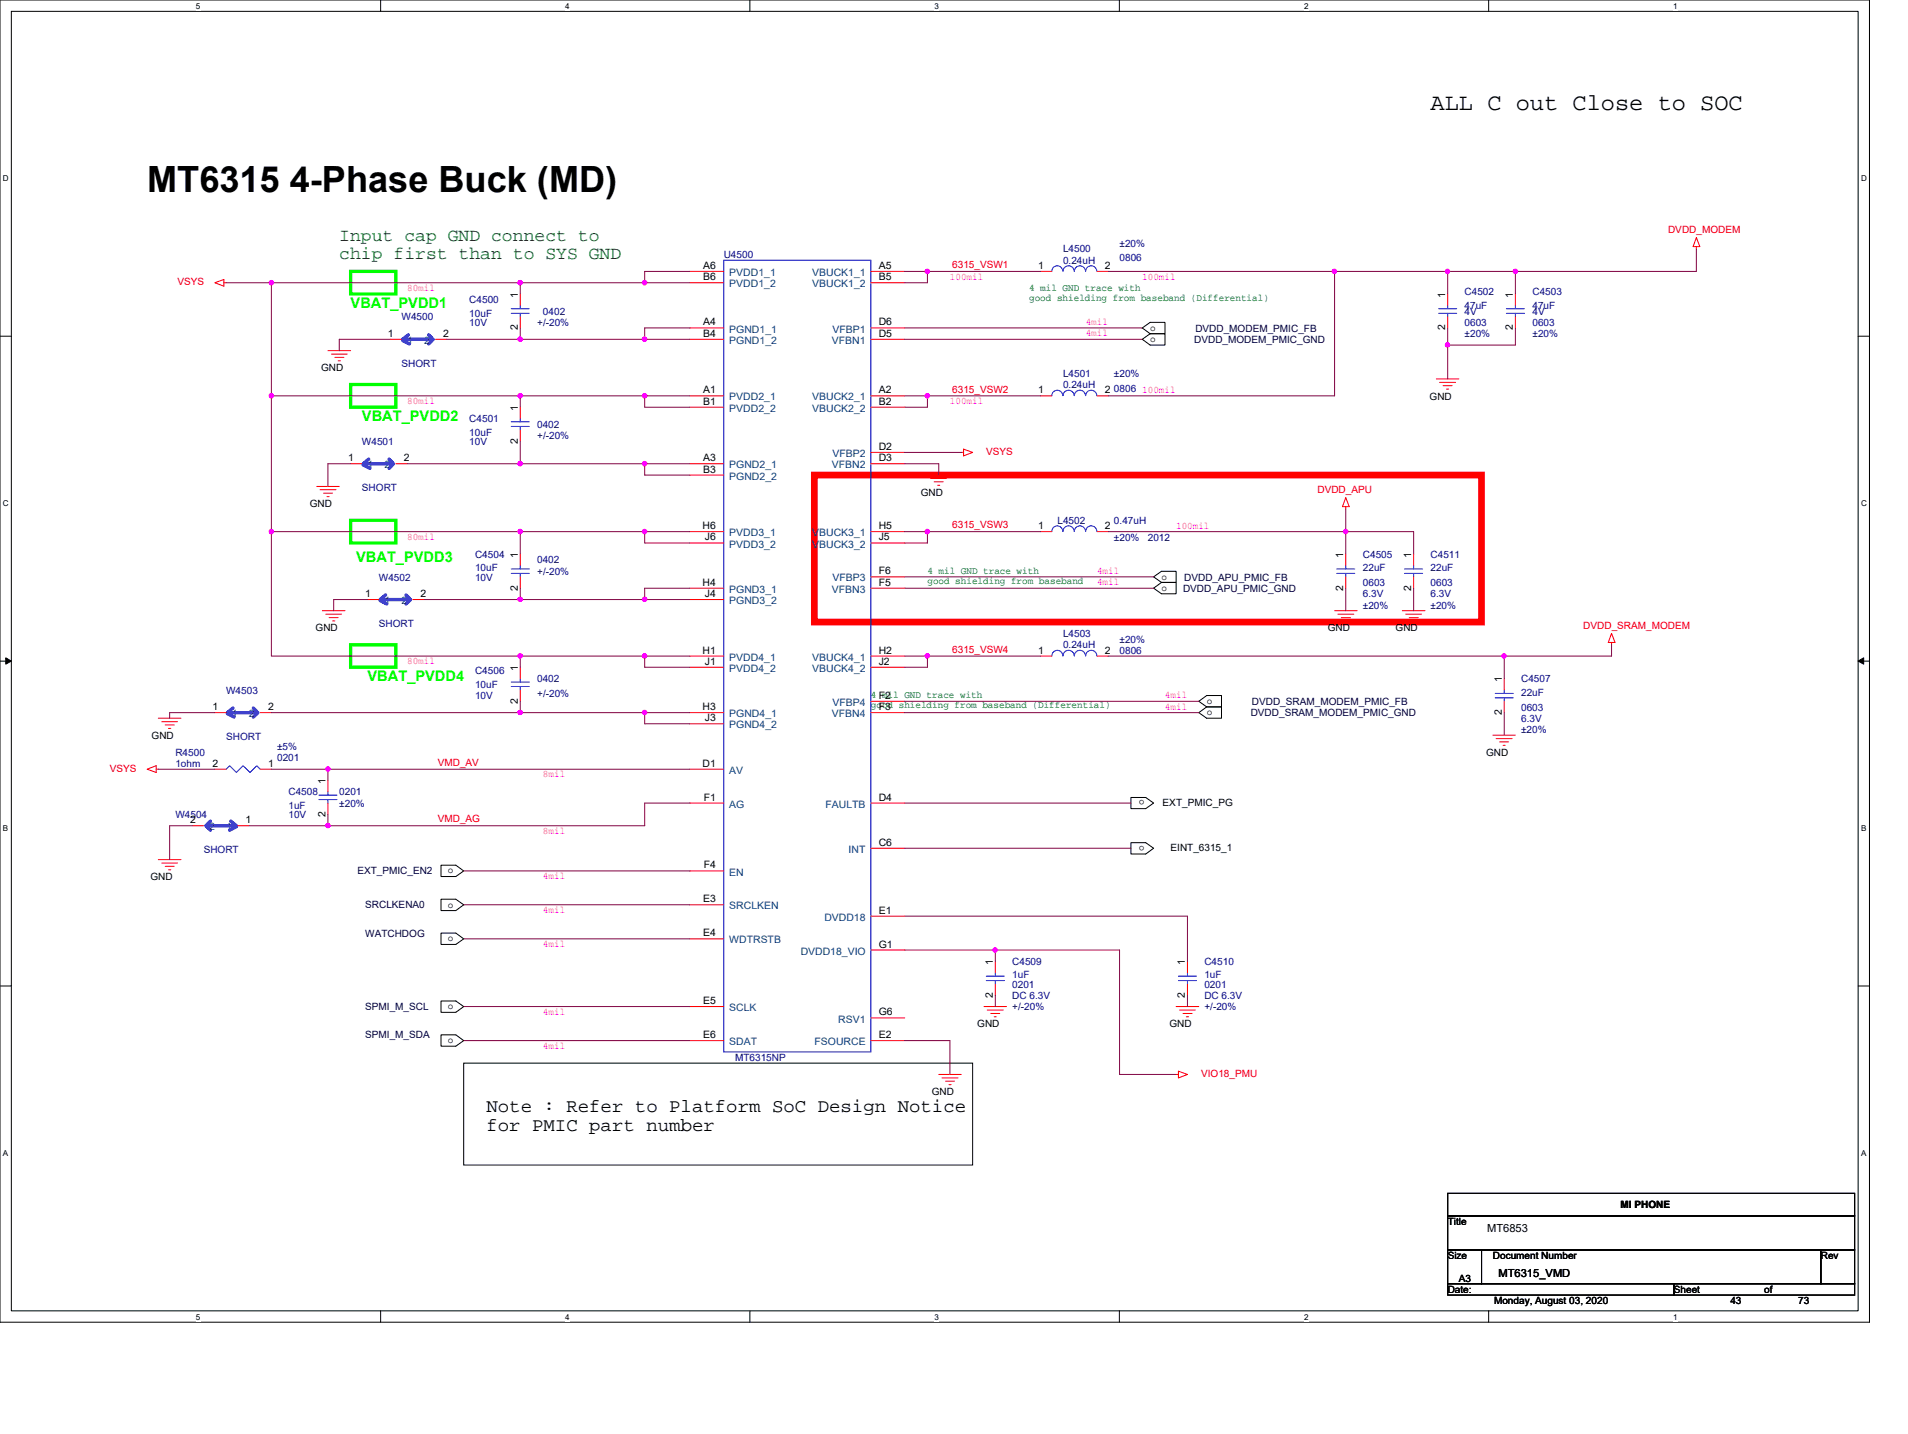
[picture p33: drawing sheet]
<svg xmlns="http://www.w3.org/2000/svg" width="210mm" height="158mm" viewBox="0 0 210 158" stroke-linecap="round" stroke-linejoin="round" font-family="sans-serif">
<defs><g id="words">
<text font-size="4" x="16.2" y="21.1">MT6315 4-Phase Buck (MD)</text>
<text font-size="2.6" x="157.4" y="12.1">ALL C out Close to SOC</text>
<g font-size="2.1">
<text x="53.5" y="122.4">Note : Refer to Platform SoC Design Notice</text>
<text x="53.5" y="124.5">for PMIC part number</text>
</g>
<g font-size="2" fill="#008000">
<text x="37.3" y="26.5">Input cap GND connect to</text>
<text x="37.3" y="28.5">chip first than to SYS GND</text>
</g>
<g font-size="1.6" fill="#0f0">
<text x="38.6" y="33.8">VBAT_PVDD1</text>
<text x="39.8" y="46.3">VBAT_PVDD2</text>
<text x="39.2" y="61.8">VBAT_PVDD3</text>
<text x="40.4" y="74.9">VBAT_PVDD4</text>
</g>
<g font-size="1.2">
<text x="163.7" y="135.6">MT6853</text>
<text x="164.9" y="140.5">MT6315_VMD</text>
</g>
<g font-size="1.1">
<text x="77.4" y="29.6">A6</text>
<text x="96.7" y="29.6">A5</text>
<text x="114.3" y="29.6">1</text>
<text x="121.6" y="29.6">2</text>
<text x="57" y="32.7" transform="rotate(-90 57 32.7)">1</text>
<text x="77.4" y="30.8">B6</text>
<text x="77.4" y="35.8">A4</text>
<text x="96.7" y="35.8">D6</text>
<text x="96.7" y="30.8">B5</text>
<text x="159" y="32.7" transform="rotate(-90 159 32.7)">1</text>
<text x="166.5" y="32.7" transform="rotate(-90 166.5 32.7)">1</text>
<text x="35.3" y="40.9">GND</text>
<text x="42.7" y="37.1">1</text>
<text x="48.8" y="37.1">2</text>
<text x="57" y="36.4" transform="rotate(-90 57 36.4)">2</text>
<text x="77.4" y="37.1">B4</text>
<text x="96.7" y="37.1">D5</text>
<text x="126.6" y="36.4">o</text>
<text x="126.6" y="37.6">o</text>
<text x="159" y="36.4" transform="rotate(-90 159 36.4)">2</text>
<text x="166.5" y="36.4" transform="rotate(-90 166.5 36.4)">2</text>
<text x="57" y="45.2" transform="rotate(-90 57 45.2)">1</text>
<text x="77.4" y="43.3">A1</text>
<text x="77.4" y="44.5">B1</text>
<text x="96.7" y="43.3">A2</text>
<text x="96.7" y="44.5">B2</text>
<text x="114.3" y="43.3">1</text>
<text x="121.6" y="43.3">2</text>
<text x="157.3" y="44">GND</text>
<text x="38.3" y="50.8">1</text>
<text x="44.4" y="50.8">2</text>
<text x="57" y="48.8" transform="rotate(-90 57 48.8)">2</text>
<text x="77.4" y="50.8">A3</text>
<text x="77.4" y="52">B3</text>
<text x="96.7" y="49.5">D2</text>
<text x="96.7" y="50.8">D3</text>
<text x="34.1" y="55.8">GND</text>
<text x="77.3" y="58.2">H6</text>
<text x="77.6" y="59.5">J6</text>
<text x="96.7" y="58.2">H5</text>
<text x="96.7" y="59.5">J5</text>
<text x="101.3" y="54.5">GND</text>
<text x="114.3" y="58.2">1</text>
<text x="121.6" y="58.2">2</text>
<text x="40.2" y="65.7">1</text>
<text x="46.3" y="65.7">2</text>
<text x="57" y="65" transform="rotate(-90 57 65)">2</text>
<text x="57" y="61.4" transform="rotate(-90 57 61.4)">1</text>
<text x="77.3" y="64.5">H4</text>
<text x="77.6" y="65.7">J4</text>
<text x="96.7" y="63.2">F6</text>
<text x="96.7" y="64.5">F5</text>
<text x="127.8" y="63.8">o</text>
<text x="127.8" y="65">o</text>
<text x="147.8" y="65" transform="rotate(-90 147.8 65)">2</text>
<text x="147.8" y="61.4" transform="rotate(-90 147.8 61.4)">1</text>
<text x="155.3" y="65" transform="rotate(-90 155.3 65)">2</text>
<text x="155.3" y="61.4" transform="rotate(-90 155.3 61.4)">1</text>
<text x="34.7" y="69.5">GND</text>
<text x="77.3" y="71.9">H1</text>
<text x="96.7" y="71.9">H2</text>
<text x="114.3" y="71.9">1</text>
<text x="121.6" y="71.9">2</text>
<text x="146.1" y="69.5">GND</text>
<text x="153.6" y="69.5">GND</text>
<text x="57" y="77.4" transform="rotate(-90 57 77.4)">2</text>
<text x="57" y="73.8" transform="rotate(-90 57 73.8)">1</text>
<text x="77.6" y="73.2">J1</text>
<text x="96.7" y="76.9">F2</text>
<text x="96.7" y="73.2">J2</text>
<text x="132.8" y="77.4">o</text>
<text x="165.3" y="75.1" transform="rotate(-90 165.3 75.1)">1</text>
<text x="16.7" y="81.3">GND</text>
<text x="23.4" y="78.1">1</text>
<text x="29.5" y="78.1">2</text>
<text x="77.3" y="78.1">H3</text>
<text x="77.6" y="79.4">J3</text>
<text x="96.7" y="78.1">F3</text>
<text x="132.8" y="78.7">o</text>
<text x="163.6" y="83.2">GND</text>
<text x="165.3" y="78.7" transform="rotate(-90 165.3 78.7)">2</text>
<text x="23.4" y="84.4">2</text>
<text x="29.5" y="84.4">1</text>
<text x="35.8" y="89.9" transform="rotate(-90 35.8 89.9)">2</text>
<text x="35.8" y="86.3" transform="rotate(-90 35.8 86.3)">1</text>
<text x="77.3" y="84.4">D1</text>
<text x="77.4" y="88.1">F1</text>
<text x="96.7" y="88.1">D4</text>
<text x="126" y="88.1" transform="rotate(-180 126 88.1)">o</text>
<text x="128" y="88.6">EXT_PMIC_PG</text>
<text x="20.9" y="90.6">2</text>
<text x="27" y="90.6">1</text>
<text x="77.4" y="95.6">F4</text>
<text x="96.7" y="93.1">C6</text>
<text x="126" y="93.1" transform="rotate(-180 126 93.1)">o</text>
<text x="128.8" y="93.6">EINT_6315_1</text>
<text x="16.6" y="96.9">GND</text>
<text x="49.3" y="96.1">o</text>
<text x="49.3" y="99.9">o</text>
<text x="77.4" y="99.3">E3</text>
<text x="96.7" y="100.5">E1</text>
<text x="49.3" y="103.6">o</text>
<text x="77.4" y="103">E4</text>
<text x="96.7" y="104.3">G1</text>
<text x="109.3" y="106.2" transform="rotate(-90 109.3 106.2)">1</text>
<text x="130.4" y="106.2" transform="rotate(-90 130.4 106.2)">1</text>
<text x="49.3" y="111.1">o</text>
<text x="77.4" y="110.5">E5</text>
<text x="96.7" y="111.7">G6</text>
<text x="107.5" y="113">GND</text>
<text x="109.3" y="109.8" transform="rotate(-90 109.3 109.8)">2</text>
<text x="128.7" y="113">GND</text>
<text x="130.4" y="109.8" transform="rotate(-90 130.4 109.8)">2</text>
<text x="49.3" y="114.8">o</text>
<text x="77.4" y="114.2">E6</text>
<text x="96.7" y="114.2">E2</text>
<text x="102.6" y="120.5">GND</text>
<text x="159.3" y="134.8">Title</text>
<text x="178.4" y="133">MI PHONE</text>
<text x="159.3" y="138.6">Size</text>
<text x="159.3" y="142.3">Date:</text>
<text x="160.5" y="141">A3</text>
<text x="164.3" y="138.6">Document Number</text>
<text x="164.4" y="143.5">Monday, August 03, 2020</text>
<text x="184.2" y="142.3">Sheet</text>
<text x="190.4" y="143.5">43</text>
<text x="194.2" y="142.3">of</text>
<text x="197.9" y="143.5">73</text>
<text x="200.4" y="138.6">Rev</text>
</g>
<g font-size="1.1" fill="#000080">
<text x="79.7" y="28.4">U4500</text>
<text x="117" y="27.8">L4500</text>
<text x="117" y="29">0.24uH</text>
<text x="123.2" y="27.2">±20%</text>
<text x="123.2" y="28.8">0806</text>
<text x="44.2" y="35.2">W4500</text>
<text x="51.6" y="33.4">C4500</text>
<text x="51.6" y="34.9">10uF</text>
<text x="51.6" y="35.9">10V</text>
<text x="59.1" y="35.9">+/-20%</text>
<text x="59.8" y="34.6">0402</text>
<text x="161.2" y="32.5">C4502</text>
<text x="161.2" y="34">47uF</text>
<text x="161.2" y="35.9">0603</text>
<text x="161.2" y="34.6">4V</text>
<text x="168.7" y="32.5">C4503</text>
<text x="168.7" y="34">47uF</text>
<text x="168.7" y="35.9">0603</text>
<text x="168.7" y="34.6">4V</text>
<text x="44.2" y="40.3">SHORT</text>
<text x="117" y="41.5">L4501</text>
<text x="122.6" y="41.5">±20%</text>
<text x="161.2" y="37.1">±20%</text>
<text x="168.7" y="37.1">±20%</text>
<text x="51.6" y="46.4">C4501</text>
<text x="51.6" y="47.9">10uF</text>
<text x="59.1" y="47.1">0402</text>
<text x="117" y="42.7">0.24uH</text>
<text x="122.6" y="43.1">0806</text>
<text x="39.8" y="48.9">W4501</text>
<text x="51.6" y="48.9">10V</text>
<text x="59.1" y="48.3">+/-20%</text>
<text x="39.8" y="54">SHORT</text>
<text x="116.4" y="57.7">L4502</text>
<text x="122.6" y="57.7">0.47uH</text>
<text x="122.6" y="59.5">±20%</text>
<text x="126.3" y="59.5">2012</text>
<text x="41.7" y="63.9">W4502</text>
<text x="52.3" y="61.4">C4504</text>
<text x="52.3" y="62.9">10uF</text>
<text x="52.3" y="63.9">10V</text>
<text x="59.1" y="62">0402</text>
<text x="59.1" y="63.2">+/-20%</text>
<text x="150" y="61.4">C4505</text>
<text x="150" y="62.9">22uF</text>
<text x="150" y="64.5">0603</text>
<text x="150" y="65.7">6.3V</text>
<text x="157.4" y="61.4">C4511</text>
<text x="157.4" y="62.9">22uF</text>
<text x="157.4" y="64.5">0603</text>
<text x="157.4" y="65.7">6.3V</text>
<text x="41.7" y="69">SHORT</text>
<text x="117" y="70.1">L4503</text>
<text x="117" y="71.3">0.24uH</text>
<text x="123.2" y="70.7">±20%</text>
<text x="123.2" y="72">0806</text>
<text x="150" y="67">±20%</text>
<text x="157.4" y="67">±20%</text>
<text x="24.9" y="76.3">W4503</text>
<text x="52.3" y="74.2">C4506</text>
<text x="52.3" y="75.7">10uF</text>
<text x="52.3" y="76.9">10V</text>
<text x="59.1" y="75.1">0402</text>
<text x="59.1" y="76.7">+/-20%</text>
<text x="167.4" y="75.1">C4507</text>
<text x="167.4" y="76.6">22uF</text>
<text x="19.3" y="83.2">R4500</text>
<text x="24.9" y="81.4">SHORT</text>
<text x="30.5" y="82.5">±5%</text>
<text x="30.5" y="83.8">0201</text>
<text x="167.4" y="78.2">0603</text>
<text x="167.4" y="79.4">6.3V</text>
<text x="167.4" y="80.7">±20%</text>
<text x="19.3" y="84.4">1ohm</text>
<text x="31.7" y="87.5">C4508</text>
<text x="31.7" y="89">1uF</text>
<text x="37.3" y="87.5">0201</text>
<text x="37.3" y="88.8">±20%</text>
<text x="19.3" y="90">W4504</text>
<text x="22.4" y="93.9">SHORT</text>
<text x="31.7" y="90">10V</text>
<text x="111.4" y="106.2">C4509</text>
<text x="111.4" y="107.7">1uF</text>
<text x="132.5" y="106.2">C4510</text>
<text x="132.5" y="107.7">1uF</text>
<text x="111.4" y="108.7">0201</text>
<text x="111.4" y="109.9">DC 6.3V</text>
<text x="111.4" y="111.2">+/-20%</text>
<text x="132.5" y="108.7">0201</text>
<text x="132.5" y="109.9">DC 6.3V</text>
<text x="132.5" y="111.2">+/-20%</text>
<text x="80.9" y="116.8">MT6315NP</text>
</g>
<g font-size="1.1" fill="#f00">
<text x="104.8" y="29.5">6315_VSW1</text>
<text x="183.6" y="25.7">DVDD_MODEM</text>
<text x="19.5" y="31.4">VSYS</text>
<text x="104.8" y="43.2">6315_VSW2</text>
<text x="108.5" y="50.1">VSYS</text>
<text x="104.8" y="58.1">6315_VSW3</text>
<text x="145" y="54.3">DVDD_APU</text>
<text x="104.8" y="71.8">6315_VSW4</text>
<text x="174.2" y="69.2">DVDD_SRAM_MODEM</text>
<text x="12.1" y="84.9">VSYS</text>
<text x="48.2" y="84.3">VMD_AV</text>
<text x="48.2" y="90.5">VMD_AG</text>
<text x="132.2" y="118.5">VIO18_PMU</text>
</g>
<g font-size="1.1" fill="#f0f">
<text x="44.8" y="32">80mil</text>
<text x="104.5" y="30.8">100mil</text>
<text x="119.5" y="35.8">4mil</text>
<text x="125.7" y="30.8">100mil</text>
<text x="119.5" y="37">4mil</text>
<text x="44.8" y="44.5">80mil</text>
<text x="104.5" y="44.5">100mil</text>
<text x="125.7" y="43.2">100mil</text>
<text x="44.8" y="59.4">80mil</text>
<text x="129.4" y="58.2">100mil</text>
<text x="120.7" y="63.1">4mil</text>
<text x="120.7" y="64.4">4mil</text>
<text x="44.8" y="73.1">80mil</text>
<text x="128.2" y="76.8">4mil</text>
<text x="128.2" y="78.1">4mil</text>
<text x="59.8" y="85.6">8mil</text>
<text x="59.8" y="91.8">8mil</text>
<text x="59.8" y="96.8">4mil</text>
<text x="59.8" y="100.5">4mil</text>
<text x="59.8" y="104.2">4mil</text>
<text x="59.8" y="111.7">4mil</text>
<text x="59.8" y="115.4">4mil</text>
</g>
<g font-size="1.1" fill="#004080">
<text x="80.3" y="31.6">PVDD1_2</text>
<text x="80.3" y="30.4">PVDD1_1</text>
<text x="89.4" y="30.4">VBUCK1_1</text>
<text x="89.4" y="31.6">VBUCK1_2</text>
<text x="44.8" y="37.8">1</text>
<text x="46.7" y="37.8">2</text>
<text x="80.3" y="37.8">PGND1_2</text>
<text x="80.3" y="36.6">PGND1_1</text>
<text x="91.5" y="37.8">VFBN1</text>
<text x="91.6" y="36.6">VFBP1</text>
<text x="80.3" y="44.1">PVDD2_1</text>
<text x="80.3" y="45.3">PVDD2_2</text>
<text x="89.4" y="44.1">VBUCK2_1</text>
<text x="89.4" y="45.3">VBUCK2_2</text>
<text x="40.4" y="51.5">1</text>
<text x="42.3" y="51.5">2</text>
<text x="80.3" y="51.5">PGND2_1</text>
<text x="80.3" y="52.8">PGND2_2</text>
<text x="91.5" y="51.5">VFBN2</text>
<text x="91.6" y="50.3">VFBP2</text>
<text x="80.3" y="59">PVDD3_1</text>
<text x="89.4" y="59">VBUCK3_1</text>
<text x="80.3" y="65.2">PGND3_1</text>
<text x="80.3" y="60.3">PVDD3_2</text>
<text x="89.4" y="60.3">VBUCK3_2</text>
<text x="91.5" y="65.2">VFBN3</text>
<text x="91.6" y="64">VFBP3</text>
<text x="42.3" y="66.5">1</text>
<text x="44.2" y="66.5">2</text>
<text x="80.3" y="66.5">PGND3_2</text>
<text x="80.3" y="72.7">PVDD4_1</text>
<text x="80.3" y="73.9">PVDD4_2</text>
<text x="89.4" y="72.7">VBUCK4_1</text>
<text x="89.4" y="73.9">VBUCK4_2</text>
<text x="91.6" y="77.7">VFBP4</text>
<text x="25.5" y="78.9">1</text>
<text x="27.4" y="78.9">2</text>
<text x="80.3" y="78.9">PGND4_1</text>
<text x="80.3" y="80.2">PGND4_2</text>
<text x="91.5" y="78.9">VFBN4</text>
<text x="80.3" y="88.9">AG</text>
<text x="80.3" y="85.2">AV</text>
<text x="90.8" y="88.9">FAULTB</text>
<text x="23" y="91.4">2</text>
<text x="24.9" y="91.4">1</text>
<text x="93.4" y="93.9">INT</text>
<text x="80.3" y="96.4">EN</text>
<text x="80.3" y="100.1">SRCLKEN</text>
<text x="90.7" y="101.3">DVDD18</text>
<text x="80.3" y="103.8">WDTRSTB</text>
<text x="88.1" y="105.1">DVDD18_VIO</text>
<text x="80.3" y="111.3">SCLK</text>
<text x="92.2" y="112.5">RSV1</text>
<text x="80.3" y="115">SDAT</text>
<text x="89.6" y="115">FSOURCE</text>
</g>
<g font-size="1.1" fill="#008000">
<text x="113.3" y="32">4 mil GND trace with</text>
<text x="113.3" y="33.1">good shielding from baseband (Differential)</text>
<text x="102.1" y="63.1">4 mil GND trace with</text>
<text x="102.1" y="64.2">good shielding from baseband</text>
<text x="95.8" y="76.8">4 mil GND trace with</text>
<text x="95.8" y="77.9">good shielding from baseband (Differential)</text>
</g>
<g font-size="1.1" fill="#000040">
<text x="131.4" y="37.7">DVDD_MODEM_PMIC_GND</text>
<text x="131.6" y="36.5">DVDD_MODEM_PMIC_FB</text>
<text x="130.2" y="65.1">DVDD_APU_PMIC_GND</text>
<text x="130.3" y="63.9">DVDD_APU_PMIC_FB</text>
<text x="137.8" y="77.6">DVDD_SRAM_MODEM_PMIC_FB</text>
<text x="137.6" y="78.8">DVDD_SRAM_MODEM_PMIC_GND</text>
<text x="39.3" y="96.2">EXT_PMIC_EN2</text>
<text x="40.2" y="100">SRCLKENA0</text>
<text x="40.2" y="103.1">WATCHDOG</text>
<text x="40.2" y="111.2">SPMI_M_SCL</text>
<text x="40.2" y="114.3">SPMI_M_SDA</text>
</g>
<g font-size=".9">
<text x="21.6" y="1">5</text>
<text x="62.2" y="1">4</text>
<text x="102.8" y="1">3</text>
<text x="143.5" y="1">2</text>
<text x="184.1" y="1">1</text>
<text x=".3" y="19.9">D</text>
<text x="204.8" y="19.9">D</text>
<text x=".3" y="55.7">C</text>
<text x="204.8" y="55.7">C</text>
<text x=".3" y="91.4">B</text>
<text x="204.8" y="91.4">B</text>
<text x=".3" y="127.2">A</text>
<text x="204.8" y="127.2">A</text>
<text x="21.6" y="145.2">5</text>
<text x="62.2" y="145.2">4</text>
<text x="102.8" y="145.2">3</text>
<text x="143.5" y="145.2">2</text>
<text x="184.1" y="145.2">1</text>
</g>
</g></defs>
<path d="M0 0h205.7v145.5h-205.7zM1.2 1.2h203.3v143.1h-203.3z" fill="none" stroke="#000" stroke-width=".11"/>
<g fill="#fff">
<path d="M21.6 .1h.5v1h-.5z"/>
<path d="M21.6 144.4h.5v1h-.5z"/>
</g>
<path d="M41.9 0v1.2M41.9 144.3v1.2" fill="none" stroke="#000" stroke-width=".11"/>
<g fill="#fff">
<path d="M62.2 .1h.5v1h-.5z"/>
<path d="M62.2 144.4h.5v1h-.5z"/>
</g>
<path d="M82.5 0v1.2M82.5 144.3v1.2" fill="none" stroke="#000" stroke-width=".11"/>
<g fill="#fff">
<path d="M102.8 .1h.5v1h-.5z"/>
<path d="M102.8 144.4h.5v1h-.5z"/>
</g>
<path d="M123.2 0v1.2M123.2 144.3v1.2" fill="none" stroke="#000" stroke-width=".11"/>
<g fill="#fff">
<path d="M143.5 .1h.5v1h-.5z"/>
<path d="M143.5 144.4h.5v1h-.5z"/>
</g>
<path d="M163.8 0v1.2M163.8 144.3v1.2" fill="none" stroke="#000" stroke-width=".11"/>
<g fill="#fff">
<path d="M184.1 .1h.5v1h-.5z"/>
<path d="M184.1 144.4h.5v1h-.5z"/>
<path d="M.3 19.1h.7v1h-.7z"/>
<path d="M204.8 19.1h.6v1h-.6z"/>
<path d="M.3 54.9h.7v1h-.7z"/>
<path d="M204.8 54.9h.6v1h-.6z"/>
</g>
<path d="M0 37h1.2M204.5 37h1.2" fill="none" stroke="#000" stroke-width=".11"/>
<g fill="#fff">
<path d="M.3 90.6h.6v1h-.6z"/>
<path d="M204.8 90.6h.6v1h-.6z"/>
</g>
<path d="M0 72.7h1.2M204.5 72.7h1.2" fill="none" stroke="#000" stroke-width=".11"/>
<path d="M.6 72.4l.6 .3-.6 .4zM204.5 72.7l.6-.3v.7z" fill="#000" stroke="#000" stroke-width=".11"/>
<g fill="#fff">
<path d="M.3 126.4h.6v1h-.6z"/>
<path d="M204.8 126.4h.6v1h-.6z"/>
</g>
<g fill="none" stroke="#000" stroke-width=".11">
<path d="M125.7 36.1l.9-.6h1.6v1.2h-1.6zM125.7 37.3l.9-.6h1.6v1.3h-1.6zM127 63.5l.8-.6h1.6v1.2h-1.6zM127 64.7l.8-.6h1.6v1.2h-1.6zM131.9 77.2l.9-.7h1.6v1.3h-1.6zM131.9 78.4l.9-.6h1.6v1.2h-1.6zM48.5 95.2h1.7l.8 .6-.8 .7h-1.7zM48.5 99h1.7l.8 .6-.8 .6h-1.7zM124.5 87.8h1.6l.9 .6-.9 .6h-1.6zM124.5 92.7h1.6l.9 .6-.9 .7h-1.6zM0 108.5h1.2M48.5 102.7h1.7l.8 .6-.8 .6h-1.7z"/>
<path d="M48.5 110.2h1.7l.8 .6-.8 .6h-1.7zM48.5 113.9h1.7l.8 .6-.8 .6h-1.7zM51 117h56v11.2h-56zM204.5 108.5h1.2M159.3 137.5h3.7v3.8h-3.7zM159.3 131.3h44.8v2.5h-44.8zM159.3 133.8h44.8v3.7h-44.8zM163 137.5h37.4v3.8h-37.4zM200.4 137.5h3.7v3.8h-3.7zM159.3 141.3h24.9v1.2h-24.9zM184.2 141.3h19.9v1.2h-19.9z"/>
</g>
<path d="M38.6 29.9h5v2.5h-5zM38.6 42.3h5v2.5h-5zM38.6 57.3h5v2.5h-5zM38.6 71h5v2.4h-5z" fill="none" stroke="#0f0" stroke-width=".36"/>
<path d="M89.6 52.3h73.4v16.2h-73.4z" fill="none" stroke="#f00" stroke-width=".74"/>
<g fill="none" stroke="#f00" stroke-width=".11">
<path d="M23.6 31.1l1-.3v.7zM24.6 31.1h.3M36.1 38.6h2.5M36.5 39h1.7M36.9 39.3h.9M37.2 39.7h.3M42.9 37.3h1.3M47.9 37.3h1.3M57.3 32.4v1.2M57.3 34.9v1.2M75.9 31.1h3.8M75.9 37.3h3.8"/>
<path d="M75.9 36.1h3.8M75.9 29.9h3.8M95.8 37.3h3.8M95.8 36.1h3.8M95.8 29.9h3.8M95.8 31.1h3.8M114.5 29.9h1.3M120.7 29.9h1.3M159.3 32.4v1.2M159.3 34.9v1.2M166.8 32.4v1.2M166.8 34.9v1.2"/>
<path d="M186.7 27.1v.3M186.7 26.1l.4 1h-.8zM34.9 53.5h2.4M35.2 53.9h1.8M35.6 54.3h1M36 54.7h.2M38.6 51h1.2M43.6 51h1.2M57.3 44.8v1.3M57.3 47.3v1.2M75.9 43.6h3.8M75.9 58.5h3.8"/>
<path d="M75.9 51h3.8M75.9 52.3h3.8M75.9 44.8h3.8M75.9 59.8h3.8M95.8 49.8h3.8M95.8 43.6h3.8M95.8 44.8h3.8M95.8 58.5h3.8M95.8 51h3.8M95.8 59.8h3.8M102.1 52.3h2.4M102.4 52.6h1.8"/>
<path d="M102.8 53h1M103.2 53.4h.2M105.8 49.8h.2M106 49.4l1 .4-1 .4zM114.5 43.6h1.3M114.5 58.5h1.3M120.7 43.6h1.3M120.7 58.5h1.3M148.1 54.8l.4 1h-.8zM148.1 55.8v.2M158.1 41.7h2.4M158.4 42.1h1.8"/>
<path d="M158.8 42.4h1M159.2 42.8h.2M17.4 79h2.5M17.8 79.4h1.7M18.2 79.8h1M23.6 78.4h1.3M28.6 78.4h1.3M35.5 67.2h2.5M35.9 67.6h1.7M36.2 68h1M36.6 68.3h.3M40.4 66h1.3"/>
<path d="M45.4 66h1.3M57.3 73.4v1.3M57.3 75.9v1.3M57.3 61v1.2M57.3 63.5v1.2M75.9 66h3.8M75.9 64.7h3.8M75.9 72.2h3.8M75.9 73.4h3.8M75.9 78.4h3.8M75.9 79.7h3.8M95.8 72.2h3.8"/>
<path d="M95.8 73.4h3.8M95.8 63.5h3.8M95.8 64.7h3.8M95.8 77.2h3.8M95.8 78.4h3.8M114.5 72.2h1.3M120.7 72.2h1.3M146.9 67.2h2.5M147.2 67.6h1.8M147.6 68h1M148 68.3h.2M148.1 61v1.2"/>
<path d="M148.1 63.5v1.2M154.3 67.2h2.5M154.7 67.6h1.7M155.1 68h1M155.4 68.3h.3M155.6 61v1.2M155.6 63.5v1.2M165.5 74.7v1.2M165.5 77.2v1.2M177.4 69.7l.3 1h-.7zM177.4 70.7v.3M16.2 84.6l1-.3v.7z"/>
<path d="M17.2 84.6h.2M17.4 94.6h2.5M17.8 95h1.7M18.2 95.3h1M18.5 80.2h.3M18.5 95.7h.3M21.2 90.9h1.2M23.6 84.6h1.3M26.1 90.9h1.3M28.6 84.6h1.3M36.1 85.9v1.2M36.1 88.4v1.2"/>
<path d="M75.9 88.4h3.8M75.9 95.8h3.8M75.9 99.6h3.8M75.9 84.6h3.8M95.8 88.4h3.8M95.8 93.3h3.8M164.3 80.9h2.5M164.7 81.3h1.7M165 81.6h1M165.4 82h.3M75.9 103.3h3.8M75.9 114.5h3.8"/>
<path d="M75.9 110.8h3.8M95.8 100.8h3.8M95.8 104.5h3.8M95.8 112h3.8M95.8 114.5h3.8M103.3 118.2h2.5M103.7 118.6h1.7M104.1 119h1M104.4 119.4h.3M108.3 110.8h2.5M108.6 111.1h1.8M109 111.5h1"/>
<path d="M109.4 111.9h.2M109.5 105.8v1.2M109.5 108.3v1.2M129.4 118.2h.3M129.4 110.8h2.5M129.7 117.9l1 .3-1 .4zM129.8 111.1h1.8M130.2 111.5h1M130.6 111.9h.2M130.7 105.8v1.2M130.7 108.3v1.2"/>
</g>
<g fill="none" stroke="#00f" stroke-width=".11">
<path d="M56.3 34h2M56.3 34.5h2M57.3 33.6v.4M57.3 34.5v.4M79.7 28.6h16.1v87.2h-16.1zM117 29.8a.6 .6 0 0 0-.6-.5 .6 .6 0 0 0-.6 .5M119.5 29.8a.63 .63 0 0 0-.7-.5 .63 .63 0 0 0-.6 .5 .61 .61 0 0 0-.6-.5 .61 .61 0 0 0-.6 .5M120.7 29.8a.61 .61 0 0 0-.6-.5 .61 .61 0 0 0-.6 .5M158.3 34h2M158.3 34.5h2M159.3 33.6v.4M159.3 34.5v.4"/>
<path d="M165.8 34h2M165.8 34.5h2M166.8 33.6v.4M166.8 34.5v.4M56.3 46.4h2M56.3 46.9h2M57.3 46.1v.3M57.3 46.9v.4M117 43.5a.6 .6 0 0 0-.6-.6 .6 .6 0 0 0-.6 .6M117 58.5a.6 .6 0 0 0-.6-.6 .6 .6 0 0 0-.6 .6M119.5 43.5a.63 .63 0 0 0-.7-.6 .63 .63 0 0 0-.6 .6 .61 .61 0 0 0-.6-.6 .61 .61 0 0 0-.6 .6M119.5 58.5a.62 .62 0 0 0-.7-.6 .62 .62 0 0 0-.6 .6 .61 .61 0 0 0-.6-.6 .61 .61 0 0 0-.6 .6"/>
<path d="M120.7 43.5a.61 .61 0 0 0-.6-.6 .61 .61 0 0 0-.6 .6M120.7 58.5a.61 .61 0 0 0-.6-.6 .61 .61 0 0 0-.6 .6M56.3 75.1h2M56.3 75.5h2M56.3 62.6h2M56.3 63.1h2M57.3 74.7v.4M57.3 75.5v.4M57.3 62.2v.4M57.3 63.1v.4M117 72.2a.6 .6 0 0 0-.6-.6 .6 .6 0 0 0-.6 .6M119.5 72.2a.62 .62 0 0 0-.7-.6 .62 .62 0 0 0-.6 .6 .61 .61 0 0 0-.6-.6 .61 .61 0 0 0-.6 .6"/>
<path d="M120.7 72.2a.61 .61 0 0 0-.6-.6 .61 .61 0 0 0-.6 .6M147.1 62.6h2M147.1 63.1h2M148.1 62.2v.4M148.1 63.1v.4M154.6 62.6h2M154.6 63.1h2M155.6 62.2v.4M155.6 63.1v.4M164.5 76.3h2M164.5 76.8h2M165.5 75.9v.4"/>
<path d="M165.5 76.8v.4M24.9 84.6l.4-.3 .7 .7 .8-.7 .7 .7 .8-.7 .3 .3M35.1 87.5h2M35.1 88h2M36.1 87.1v.4M36.1 88v.4M108.5 107.4h2M108.5 107.9h2M109.5 107v.4M109.5 107.9v.4M129.7 107.4h2M129.7 107.9h2"/>
<path d="M130.7 107v.4M130.7 107.9v.4"/>
</g>
<g fill="none" stroke="#00f" stroke-width=".36">
<path d="M44.3 37.5l.8 .3M44.6 37.3h2.7M44.9 36.9l-.6 .4M47.2 36.9l.3 .3M47.7 37.3l-.5 .5M40 51.2l.7 .3M40.2 51h2.7M40.6 50.5l-.6 .5M42.8 50.5l.4 .4M43.3 51l-.5 .5M25 78.5l.8 .4M25.3 78.4h2.7"/>
<path d="M25.6 77.9l-.6 .5M27.9 77.9l.4 .4M28.4 78.4l-.5 .5M41.8 66.1l.8 .4M42.1 66h2.7M42.4 65.5l-.6 .5M44.7 65.5l.4 .3M45.2 66l-.5 .5M22.6 90.9l.6 .5M23 90.9h2.8M23.2 90.4l-.4 .3M25.4 90.4l.6 .5"/>
<path d="M26 91l-.7 .4"/>
</g>
<g fill="none" stroke="#800040" stroke-width=".11">
<path d="M24.9 31.1h5M29.9 31.1h27.4M29.9 31.1v12.5M42.9 37.3h-5.6v1.3M49.2 37.3h8.1M57.3 31.1h13.7M57.3 37.3h13.7M57.3 31.1v1.3M57.3 36.1v1.2M71 31.1h4.9M71 37.3h4.9M75.9 36.1h-4.9v1.2"/>
<path d="M75.9 29.9h-4.9v1.2M99.6 37.3h26.1M99.6 36.1h26.1M99.6 29.9h2.5M102.1 29.9v1.2h-2.5M102.1 29.9h12.4M122 29.9h24.9M146.9 29.9h12.4M146.9 29.9v13.7h-24.9M159.3 29.9h7.5M159.3 29.9v2.5M159.3 38v3.7"/>
<path d="M159.3 36.1v1.9M166.8 29.9v2.5M166.8 36.1v1.9h-7.5M186.7 27.4v2.5h-19.9M29.9 43.6h27.4M29.9 43.6v28.6h27.4M29.9 58.5h27.4M38.6 51h-2.5v2.5M44.8 51h12.5M57.3 43.6h13.7M57.3 51h13.7M57.3 58.5h13.7"/>
<path d="M57.3 43.6v1.2M57.3 58.5v2.5M57.3 48.5v2.5M71 43.6v1.2h4.9M71 51v1.3h4.9M71 58.5v1.3h4.9M71 43.6h4.9M71 51h4.9M71 58.5h4.9M99.6 51h3.7v1.3M99.6 49.8h6.2M99.6 43.6h2.5"/>
<path d="M99.6 58.5h2.5M102.1 43.6v1.2h-2.5M102.1 43.6h12.4M102.1 58.5h12.4M102.1 58.5v1.3h-2.5M122 58.5h26.1M148.1 58.5h7.5v2.5M148.1 56v2.5M148.1 58.5v2.5M23.6 78.4h-4.9v.6M29.9 78.4h27.4M40.4 66h-3.7v1.2"/>
<path d="M46.7 66h10.6M57.3 66h13.7M57.3 72.2h13.7M57.3 78.4h13.7M57.3 64.7v1.3M57.3 72.2v1.2M57.3 77.2v1.2M71 72.2v1.2h4.9M71 78.4v1.3h4.9M71 66h4.9M71 72.2h4.9M71 78.4h4.9"/>
<path d="M75.9 64.7h-4.9v1.3M99.6 78.4h32.3M99.6 63.5h27.4M99.6 64.7h27.4M99.6 72.2h2.5M99.6 77.2h32.3M102.1 72.2h12.4M102.1 72.2v1.2h-2.5M122 72.2h43.5M148.1 64.7v2.5M155.6 64.7v2.5M165.5 78.4v2.5"/>
<path d="M165.5 72.2v2.5M177.4 71v1.2h-11.9M17.4 84.6h6.2M21.2 90.9h-2.5v3.7M27.4 90.9h8.7M29.9 84.6h6.2M36.1 84.6h39.8M36.1 89.6v1.3M36.1 84.6v1.3M51 95.8h24.9M51 99.6h24.9M75.9 88.4h-4.9v2.5h-34.9"/>
<path d="M99.6 88.4h24.9M99.6 93.3h24.9M51 103.3h24.9M51 110.8h24.9M51 114.5h24.9M99.6 114.5h4.9v3.7M99.6 104.5h9.9M99.6 100.8h31.1v5M109.5 104.5v1.3M109.5 109.5v1.3M109.5 104.5h13.7v13.7h6.2M130.7 109.5v1.3"/>
</g>
<g fill="#f0f" stroke="#f0f" stroke-width=".11">
<circle cx="102.1" cy="29.9" r=".24"/>
<circle cx="159.3" cy="29.9" r=".23"/>
<circle cx="146.9" cy="29.9" r=".23"/>
<circle cx="166.8" cy="29.9" r=".23"/>
<circle cx="57.2" cy="31.1" r=".24"/>
<circle cx="29.9" cy="43.5" r=".24"/>
<circle cx="29.9" cy="31.1" r=".24"/>
<circle cx="70.9" cy="31.1" r=".24"/>
<circle cx="159.3" cy="38" r=".23"/>
<circle cx="57.2" cy="37.3" r=".24"/>
<circle cx="70.9" cy="37.3" r=".24"/>
<circle cx="57.2" cy="43.5" r=".24"/>
<circle cx="70.9" cy="43.5" r=".24"/>
<circle cx="102.1" cy="43.5" r=".24"/>
<circle cx="57.2" cy="51" r=".24"/>
<circle cx="70.9" cy="51" r=".24"/>
<circle cx="57.2" cy="58.5" r=".24"/>
<circle cx="29.9" cy="58.5" r=".24"/>
<circle cx="70.9" cy="58.5" r=".24"/>
<circle cx="102.1" cy="58.5" r=".24"/>
<circle cx="57.2" cy="66" r=".24"/>
<circle cx="70.9" cy="66" r=".24"/>
<circle cx="70.9" cy="72.2" r=".24"/>
<circle cx="102.1" cy="72.2" r=".24"/>
<circle cx="165.5" cy="72.2" r=".23"/>
<circle cx="57.2" cy="78.4" r=".24"/>
<circle cx="70.9" cy="78.4" r=".24"/>
<circle cx="36.1" cy="84.6" r=".23"/>
<circle cx="36.1" cy="90.8" r=".23"/>
<circle cx="109.5" cy="104.5" r=".23"/>
<circle cx="57.2" cy="72.2" r=".24"/>
<circle cx="148.1" cy="58.5" r=".24"/>
</g>
<use href="#words"/>
</svg>
